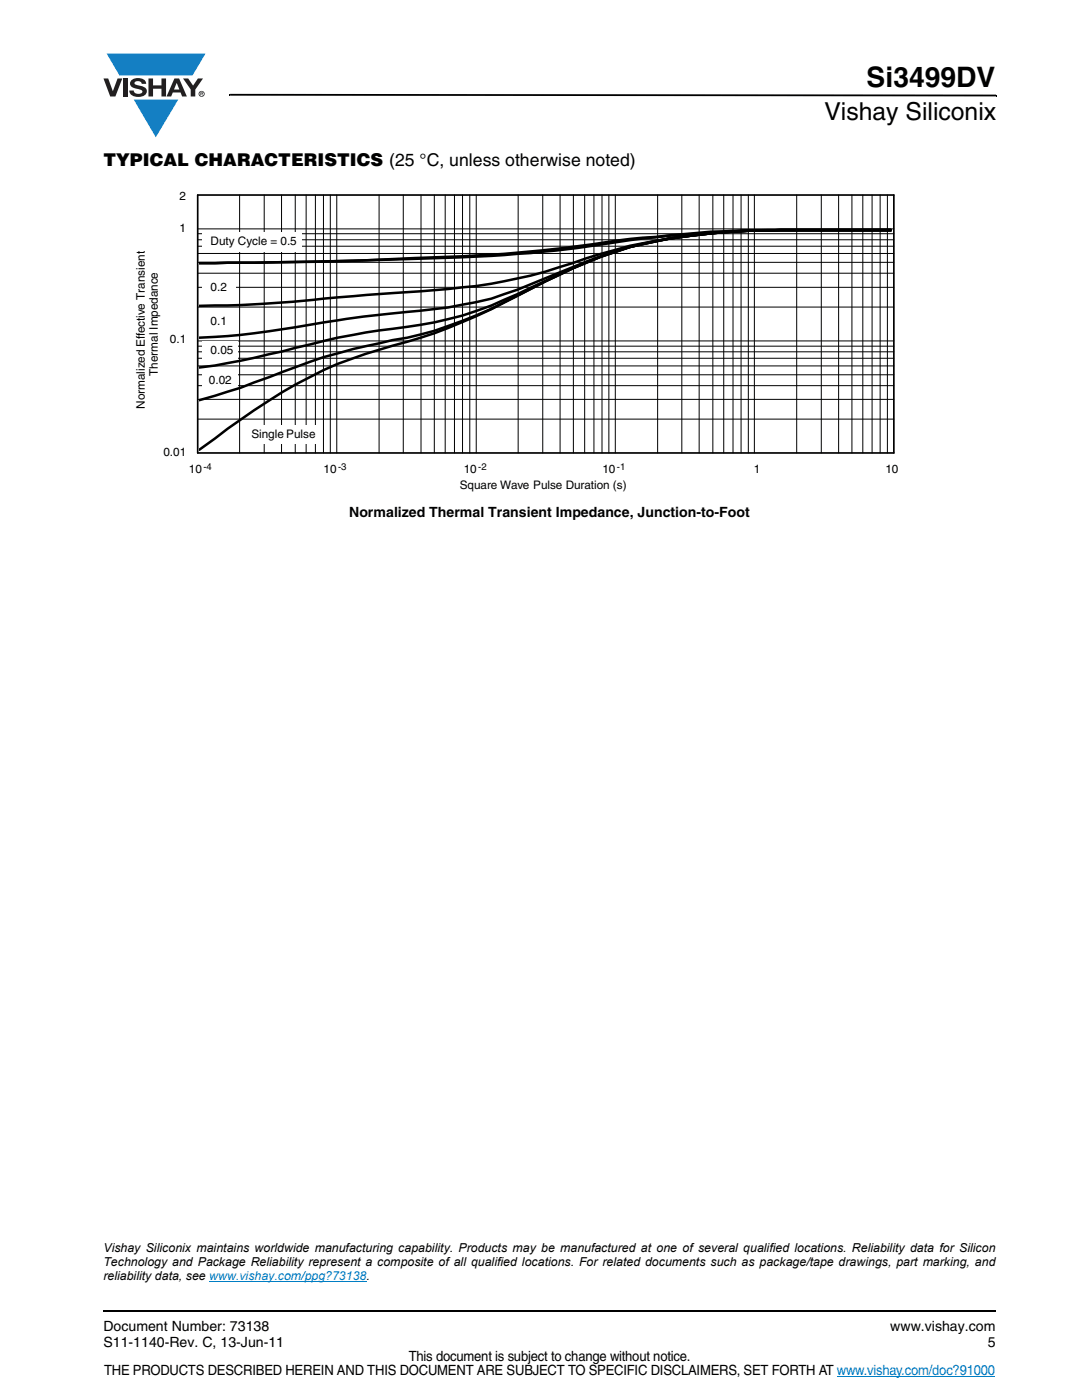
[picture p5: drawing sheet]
<svg xmlns="http://www.w3.org/2000/svg" width="216mm" height="279mm" viewBox="0 0 216 279" stroke-linecap="round" stroke-linejoin="round" font-family="sans-serif">
<defs><g id="words">
<text font-size="5.6" x="172.9" y="17.4">Si3499DV</text>
<text font-size="4.9" x="164.5" y="24">Vishay Siliconix</text>
<text font-size="3.5" x="20.6" y="33">TYPICAL CHARACTERISTICS (25 °C, unless otherwise noted)</text>
<g font-size="2.8">
<text x="69.7" y="103.2">Normalized Thermal Transient Impedance, Junction-to-Foot</text>
<text x="20.6" y="265.6">Document Number: 73138</text>
<text x="20.6" y="268.8">S11-1140-Rev. C, 13-Jun-11</text>
<text x="177.7" y="265.6">www.vishay.com</text>
<text x="197.1" y="268.8">5</text>
<text x="20.8" y="274.4">THE PRODUCTS DESCRIBED HEREIN AND THIS DOCUMENT ARE SUBJECT TO SPECIFIC DISCLAIMERS, SET FORTH AT www.vishay.com/doc?91000</text>
<text x="81.6" y="271.6">This document is subject to change without notice.</text>
</g>
<g font-size="2.5">
<text x="20.6" y="249.8">Vishay Siliconix maintains worldwide manufacturing capability. Products may be manufactured at one of several qualified locations. Reliability data for Silicon</text>
<text x="20.6" y="252.6">Technology and Package Reliability represent a composite of all qualified locations. For related documents such as package/tape drawings, part marking, and</text>
<text x="20.6" y="255.5">reliability data, see www.vishay.com/ppg?73138.</text>
</g>
<g font-size="2.3">
<text x="35.8" y="39.8">2</text>
<text x="35.8" y="46.3">1</text>
<text x="42" y="49">Duty Cycle = 0.5</text>
<text x="42" y="58.1">0.2</text>
<text x="42" y="64.8">0.1</text>
<text x="33.9" y="68.4">0.1</text>
<text x="42" y="70.6">0.05</text>
<text x="31.5" y="75" transform="rotate(-90 31.5 75)">Thermal Impedance</text>
<text x="41.7" y="76.7">0.02</text>
<text x="28.9" y="81.6" transform="rotate(-90 28.9 81.6)">Normalized Effective Transient</text>
<text x="50.2" y="87.3">Single Pulse</text>
<text x="32.6" y="91">0.01</text>
<text x="37.7" y="94.4">10</text>
<text x="64.5" y="94.4">10</text>
<text x="92.5" y="94.4">10</text>
<text x="120.2" y="94.4">10</text>
<text x="150.4" y="94.4">1</text>
<text x="176.7" y="94.4">10</text>
<text x="91.7" y="97.6">Square Wave Pulse Duration (s)</text>
</g>
<g font-size="1.9">
<text x="40.6" y="93.8">-4</text>
<text x="67.5" y="93.8">-3</text>
<text x="95.4" y="93.8">-2</text>
<text x="123.1" y="93.8">-1</text>
</g>
</g></defs>
<path d="M20.5 261.5h.1v.4h-.1z" fill="#000"/>
<path d="M20.6 261.7h178.2" fill="none" stroke="#000" stroke-width=".36"/>
<path d="M20.6 10.7h20.4v16.7h-20.4z" fill="#fff"/>
<g fill="#147fc3">
<path d="M21.3 10.7h19.7l-2.6 4.4h-1.1h-13.5z"/>
<path d="M26.7 19.9h8.9l-4.5 7.5z"/>
</g>
<g fill="#231f20">
<path d="M20.6 15.7h1l.9 2.5 1-2.5h.9l-1.4 3.6h-1z"/>
<path d="M24.6 15.7h.9v3.6h-.9z"/>
<path d="M26.3 16a2.1 2.1 0 0 1 2.8 .3l.1 .4h-.9a.79 .79 0 0 0-.7-.5 .79 .79 0 0 0-.8 .4l.3 .3 1 .2a1.08 1.08 0 0 1 1.2 1.1 1.08 1.08 0 0 1-1.1 1.1 1.73 1.73 0 0 1-2.4-1.2h.9a.96 .96 0 0 0 .8 .6 .96 .96 0 0 0 .9-.4 1.31 1.31 0 0 0-1.2-.6 1.03 1.03 0 0 1-1.1-.6 1.03 1.03 0 0 1 .2-1.1z"/>
<path d="M29.6 15.7h.9v1.3h1.7v-1.3h.9v3.6h-.9v-1.6h-1.7v1.6h-.9z"/>
<path d="M36.5 15.7h1.1l.9 1.4 1-1.4h1l-1.5 2.2v1.4h-.9v-1.4z"/>
<path d="M35.3 16.5l.5 1.4h-1.1zM34.8 15.7l-1.6 3.6h1l.3-.8h1.5l.3 .8h1l-1.6-3.6z"/>
<path d="M39.8 18.7a.46 .46 0 0 1 .9 0 .46 .46 0 0 1-.9 0zM39.6 18.7a.6 .6 0 0 0 1.2 0 .6 .6 0 0 0-1.2 0z"/>
<path d="M40.1 18.5h.2v.2h-.2zM40 18.4v.7h.1v-.3l.4 .3-.2-.3 .2-.2-.1-.2z"/>
</g>
<path d="M45.7 18.7h.2v.4h-.2zM45.9 18.7l152.9 .2v.3l-152.9-.1zM198.8 18.9h.1v.3h-.1z" fill="#000"/>
<path d="M41.7 255.7h31.4M167 274.6h31.5" fill="none" stroke="#007ec4" stroke-width=".2"/>
<path d="M26.7 37.6h152.6v60.5h-152.6z" fill="#fff"/>
<g fill="none" stroke="#000" stroke-width=".2">
<path d="M47.8 38.9v51.5M52.7 38.9v51.5M56.2 38.9v51.5M58.9 38.9v51.5M61.1 38.9v51.5M62.9 38.9v51.5M64.5 38.9v51.5M65.9 38.9v51.5M67.2 38.9v51.5M75.6 38.9v51.5M80.5 38.9v51.5M84 38.9v51.5"/>
<path d="M86.7 38.9v51.5M88.8 38.9v51.5M90.7 38.9v51.5M92.3 38.9v51.5M93.7 38.9v51.5M95 38.9v51.5M103.4 38.9v51.5M108.3 38.9v51.5M111.8 38.9v51.5M114.4 38.9v51.5M116.7 38.9v51.5M118.5 38.9v51.5"/>
<path d="M120.1 38.9v51.5M121.5 38.9v51.5M122.8 38.9v51.5M131.2 38.9v51.5M136 38.9v51.5M139.5 38.9v51.5M142.2 38.9v51.5M144.4 38.9v51.5M146.3 38.9v51.5M147.9 38.9v51.5M149.3 38.9v51.5M150.5 38.9v51.5"/>
<path d="M159 38.9v51.5M163.9 38.9v51.5M167.3 38.9v51.5M170 38.9v51.5M172.2 38.9v51.5M174 38.9v51.5M175.6 38.9v51.5M177.1 38.9v51.5M39.4 57.3h139M39.4 54.5h139M39.4 52.4h139M39.4 46.6h139"/>
<path d="M39.4 45.7h139M39.4 49.1h139M39.4 47.9h139M39.4 50.6h139M39.4 79.7h139M39.4 77h139M39.4 74.8h139M39.4 73h139M39.4 71.5h139M39.4 70.2h139M39.4 69.1h139M39.4 61.3h139"/>
<path d="M39.4 68h139M39.4 83.6h139"/>
</g>
<path d="M39.4 38.9h139v51.5h-139z" fill="none" stroke="#000" stroke-width=".34"/>
<g fill="#fff">
<path d="M40.4 55.7h6.7v3.6h-6.7z"/>
<path d="M40.4 62.4h6.7v3.6h-6.7z"/>
<path d="M40.4 68.2h7v3.6h-7z"/>
<path d="M40.4 74.3h7v3.6h-7z"/>
<path d="M48.6 84.9h15.5v3.7h-15.5z"/>
<path d="M40.4 46.2h19.9v4h-19.9z"/>
</g>
<path d="M39.8 52.5l25-.3 22-.8a339.9 339.9 0 0 0 21.7-1.5l2.5-.2a399.4 399.4 0 0 1 33.6-3.5l8.7-.3h24.5h-22a273.2 273.2 0 0 0-32.7 2.4 307.2 307.2 0 0 1-43.8 3.5l-28.6 .6zM177.8 45.9h-22a125.6 125.6 0 0 0-30.1 3.4 212.8 212.8 0 0 0-22.5 8.5l-2.6 .9a62.5 62.5 0 0 1-11.2 2.7l-19.7 2.2a385.9 385.9 0 0 1-24.3 3.5l-5.6 .3M177.8 45.9h-22a144.8 144.8 0 0 0-30.1 3.2l-8.7 2.4a105.1 105.1 0 0 1-30.5 6.4l-1.5 .1a586.6 586.6 0 0 0-26.7 2.2l-10.2 .7-8.3 .1M177.8 45.9h-22a125 125 0 0 0-30.1 3.4 109.1 109.1 0 0 0-19.8 8.4 123.8 123.8 0 0 1-24.6 10.5 105.1 105.1 0 0 0-16.7 5.6 125.8 125.8 0 0 0-21.7 13.7l-3.1 2.3M177.8 45.9h-22a125 125 0 0 0-30.1 3.4 118.2 118.2 0 0 0-22.5 9.7 90.4 90.4 0 0 1-21.9 8.4 128.1 128.1 0 0 0-27.6 7.9 115.8 115.8 0 0 1-13.9 4.6M177.8 45.9h-22a125 125 0 0 0-30.1 3.4 142.3 142.3 0 0 0-19.8 8.1l-2.7 1.3a70.6 70.6 0 0 1-19.3 6.1l-2.6 .4a157.5 157.5 0 0 0-25 4.9l-8.2 1.9-5.2 .9-3.1 .4" fill="none" stroke="#000" stroke-width=".5"/>
<use href="#words"/>
</svg>
